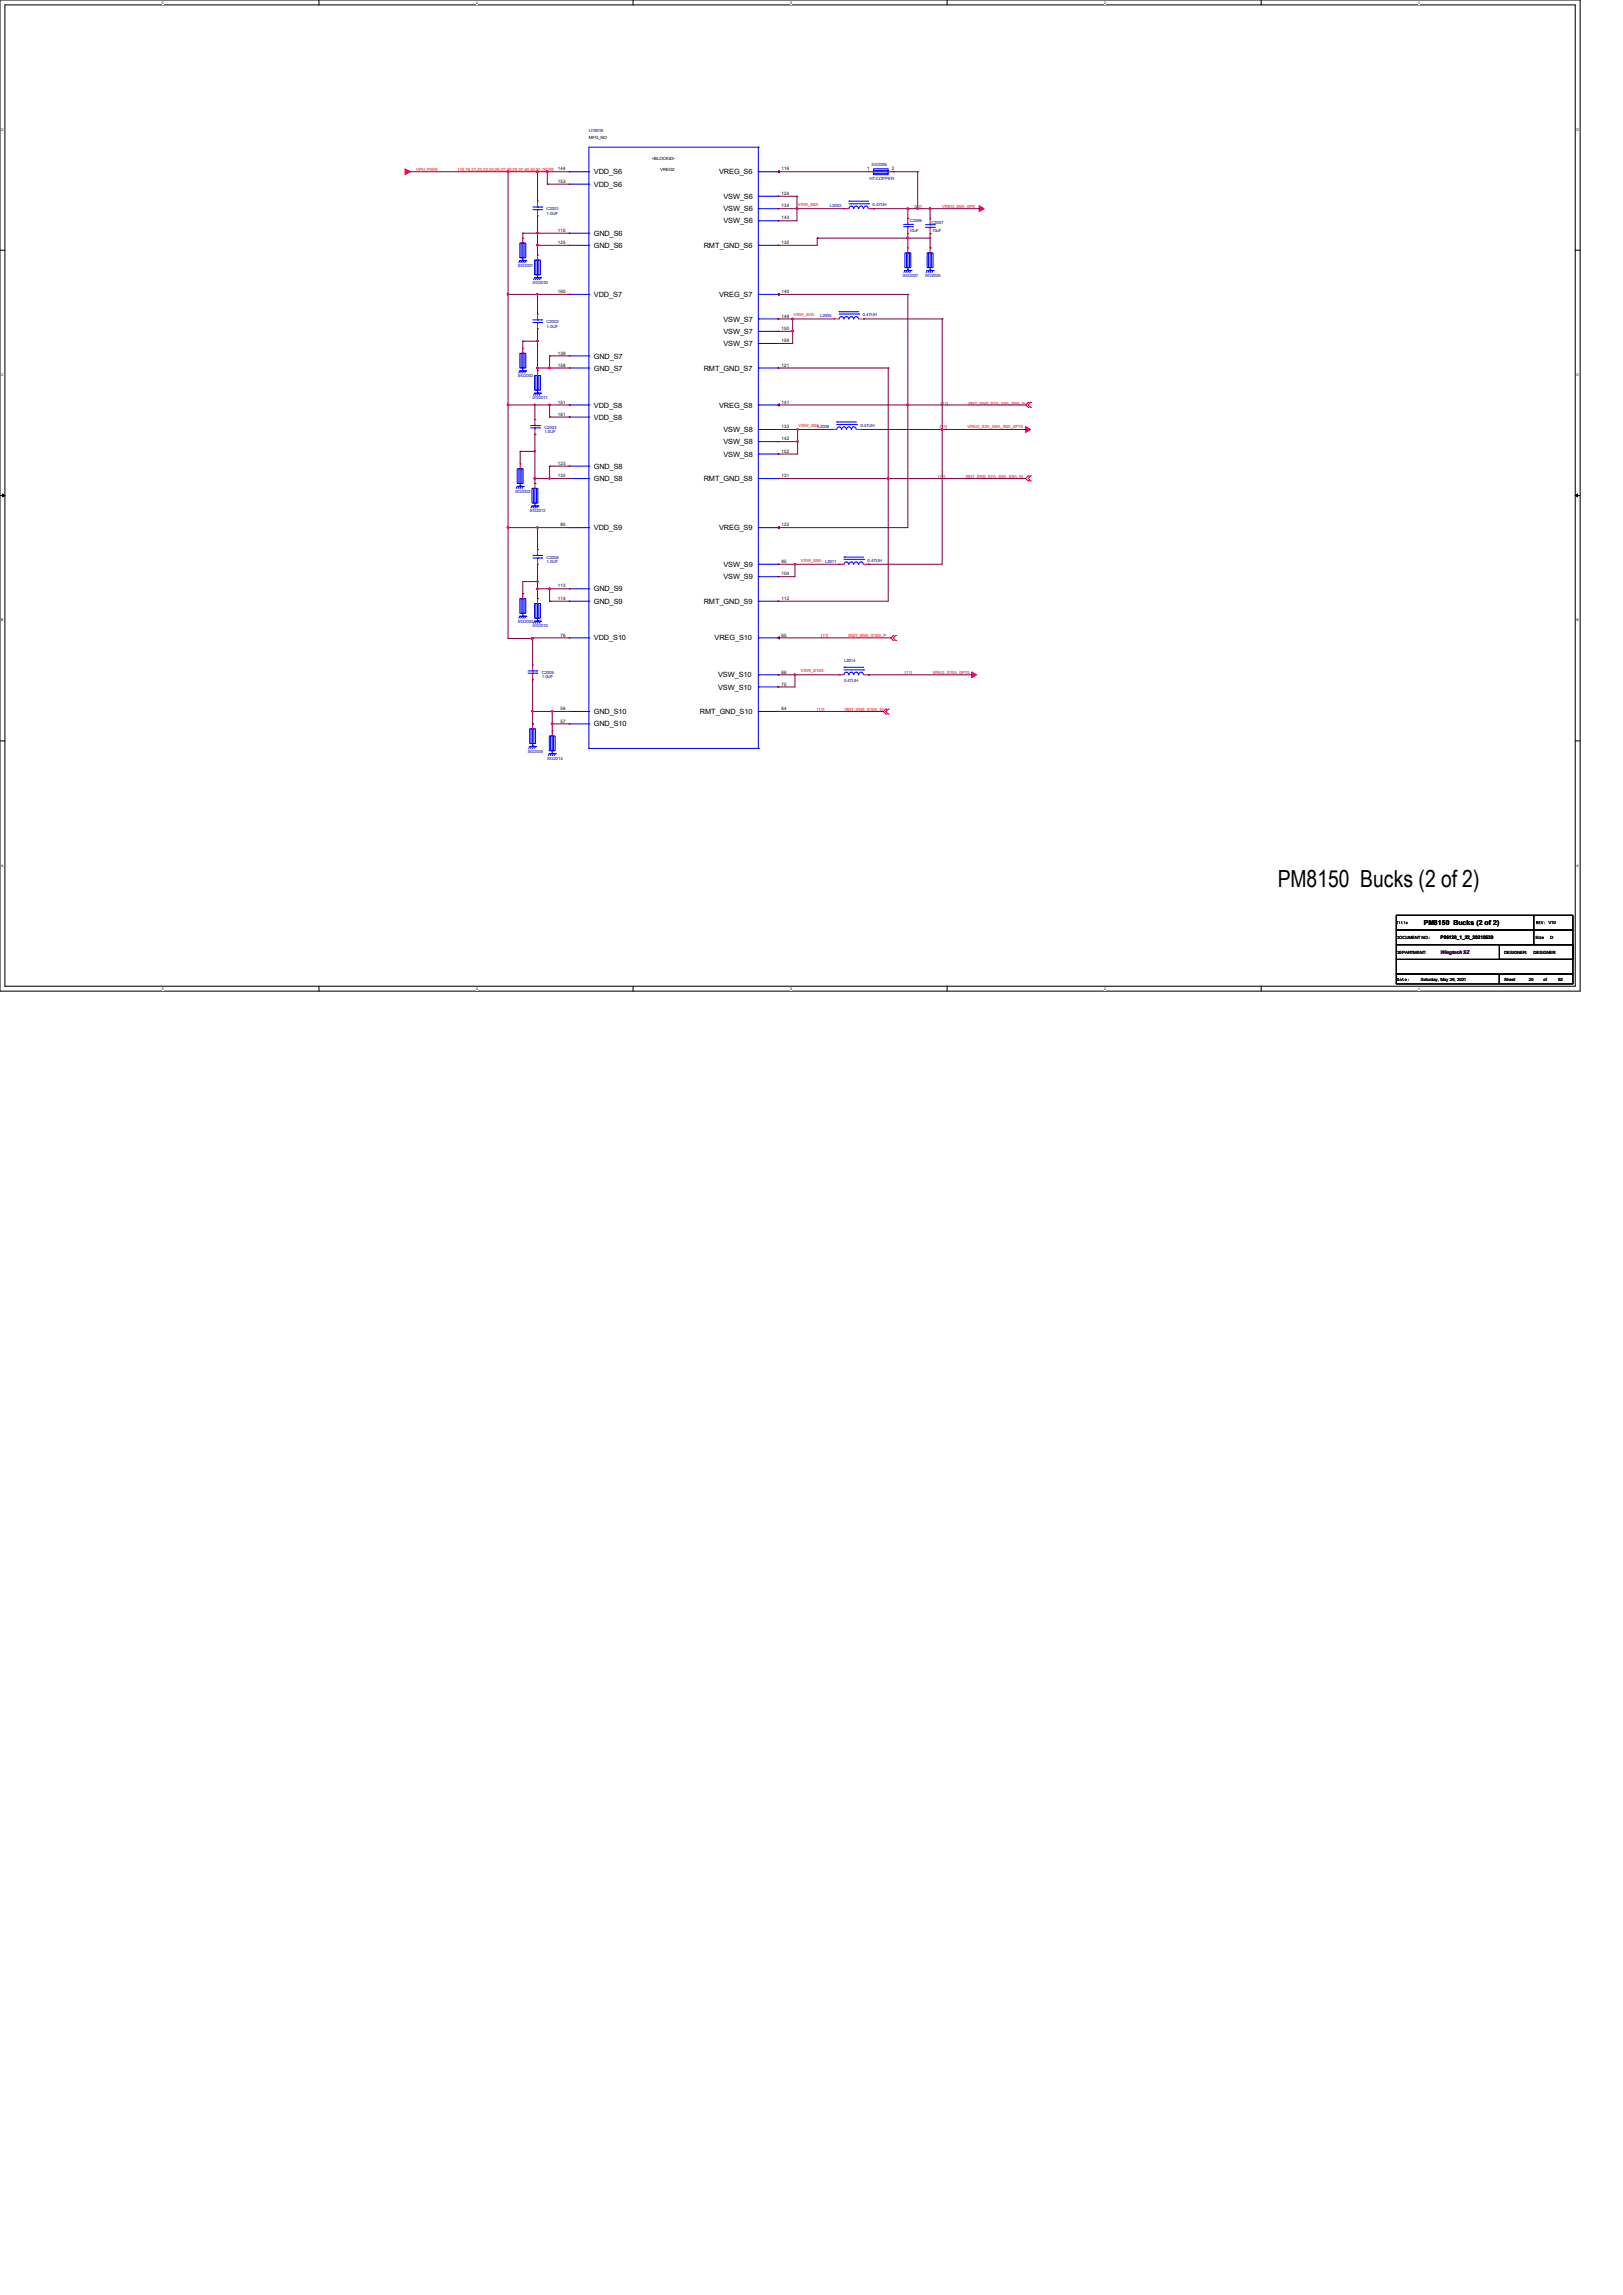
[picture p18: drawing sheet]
<svg xmlns="http://www.w3.org/2000/svg" width="210mm" height="297mm" viewBox="0 0 210 297" stroke-linecap="round" stroke-linejoin="round" font-family="sans-serif">
<defs><g id="words">
<text font-size="3" x="165.4" y="114.8">PM8150 Bucks (2 of 2)</text>
<g font-size=".9">
<text x="76.8" y="22.6">VDD_S6</text>
<text x="93" y="22.6">VREG_S6</text>
<text x="76.8" y="24.2">VDD_S6</text>
<text x="93.6" y="25.7">VSW_S6</text>
<text x="93.6" y="27.3">VSW_S6</text>
<text x="93.6" y="28.9">VSW_S6</text>
<text x="76.8" y="30.5">GND_S6</text>
<text x="76.8" y="32.1">GND_S6</text>
<text x="91.1" y="32.1">RMT_GND_S6</text>
<text x="76.8" y="38.4">VDD_S7</text>
<text x="93" y="38.4">VREG_S7</text>
<text x="93.6" y="41.6">VSW_S7</text>
<text x="76.8" y="46.4">GND_S7</text>
<text x="76.8" y="48">GND_S7</text>
<text x="91.1" y="48">RMT_GND_S7</text>
<text x="93.6" y="43.2">VSW_S7</text>
<text x="93.6" y="44.8">VSW_S7</text>
<text x="76.8" y="52.7">VDD_S8</text>
<text x="93" y="52.7">VREG_S8</text>
<text x="76.8" y="54.3">VDD_S8</text>
<text x="93.6" y="55.9">VSW_S8</text>
<text x="93.6" y="57.5">VSW_S8</text>
<text x="93.6" y="59.1">VSW_S8</text>
<text x="76.8" y="60.7">GND_S8</text>
<text x="76.8" y="62.3">GND_S8</text>
<text x="91.1" y="62.3">RMT_GND_S8</text>
<text x="76.8" y="68.6">VDD_S9</text>
<text x="93" y="68.6">VREG_S9</text>
<text x="76.8" y="76.5">GND_S9</text>
<text x="93.6" y="73.4">VSW_S9</text>
<text x="93.6" y="75">VSW_S9</text>
<text x="76.8" y="78.1">GND_S9</text>
<text x="76.8" y="82.9">VDD_S10</text>
<text x="91.1" y="78.1">RMT_GND_S9</text>
<text x="92.5" y="82.9">VREG_S10</text>
<text x="92.9" y="87.7">VSW_S10</text>
<text x="92.9" y="89.2">VSW_S10</text>
<text x="76.8" y="92.4">GND_S10</text>
<text x="76.8" y="94">GND_S10</text>
<text x="90.6" y="92.4">RMT_GND_S10</text>
<text x="184.2" y="119.8">PM8150 Bucks (2 of 2)</text>
</g>
<g font-size=".6" fill="#000080">
<text x="76.2" y="17.1">U1801E</text>
<text x="112.5" y="23.3">HT-COPPER</text>
<text x="112.8" y="21.5">SG2006</text>
<text x="70.7" y="27.2">C2001</text>
<text x="70.7" y="27.8">1.0UF</text>
<text x="107.4" y="26.8">L2002</text>
<text x="112.9" y="26.7">0.47UH</text>
<text x="117.7" y="30">10uF</text>
<text x="117.7" y="28.7">C2006</text>
<text x="120.5" y="29">C2007</text>
<text x="67" y="34.5">SG2001</text>
<text x="116.8" y="35.8">SG2007</text>
<text x="119.7" y="35.8">SG2008</text>
<text x="120.6" y="30">10uF</text>
<text x="68.9" y="36.7">SG2010</text>
<text x="70.7" y="41.8">C2002</text>
<text x="106.1" y="41.1">L2005</text>
<text x="111.6" y="40.9">0.47UH</text>
<text x="70.7" y="42.4">1.0UF</text>
<text x="67" y="48.8">SG2002</text>
<text x="68.9" y="51.7">SG2011</text>
<text x="70.4" y="55.5">C2003</text>
<text x="70.4" y="56.1">1.0UF</text>
<text x="111.3" y="55.2">0.47UH</text>
<text x="66.7" y="63.8">SG2003</text>
<text x="68.6" y="66.3">SG2012</text>
<text x="70.7" y="72.3">C2004</text>
<text x="70.7" y="72.9">1.0UF</text>
<text x="106.8" y="72.8">L2011</text>
<text x="112.3" y="72.7">0.47UH</text>
<text x="67" y="80.6">SG2004</text>
<text x="68.9" y="81.2">SG2013</text>
<text x="70.1" y="87.3">C2005</text>
<text x="70.1" y="87.8">1.0UF</text>
<text x="109.2" y="85.6">L2014</text>
<text x="109.2" y="88.3">0.47UH</text>
<text x="68.3" y="97.4">SG2005</text>
<text x="70.8" y="98.3">SG2014</text>
</g>
<g font-size=".6" fill="#f00">
<text x="53.8" y="22.1">VPH_PWR</text>
<text x="59.3" y="22.1">[18,19,21,22,23,24,26,27,28,29,37,40,48,51,78,79]</text>
<text x="103.2" y="26.7">VSW_S6A</text>
<text x="118.4" y="26.9">[21]</text>
<text x="121.9" y="26.9">VREG_S6A_0P9</text>
<text x="102.7" y="40.9">VSW_S7A</text>
<text x="121.7" y="52.5">[11]</text>
<text x="125.3" y="52.5">RMT_SNS_S7A_S8A_S9A_P</text>
<text x="103.3" y="55.2">VSW_S8AL2008</text>
<text x="121.6" y="55.4">[11]</text>
<text x="125.2" y="55.4">VREG_S7A_S8A_S9A_0P75</text>
<text x="121.4" y="61.9">[11]</text>
<text x="125" y="61.9">RMT_SNS_S7A_S8A_S9A_M</text>
<text x="103.6" y="72.7">VSW_S9A</text>
<text x="106.3" y="82.5">[11]</text>
<text x="109.8" y="82.5">RMT_SNS_S10A_P</text>
<text x="103.6" y="87">VSW_S10A</text>
<text x="117.1" y="87.3">[11]</text>
<text x="120.6" y="87.3">VREG_S10A_0P75</text>
<text x="105.7" y="92">[11]</text>
<text x="109.3" y="92">RMT_SNS_S10A_M</text>
</g>
<g font-size=".6">
<text x="72.2" y="22.1">144</text>
<text x="72.2" y="23.7">153</text>
<text x="76.2" y="18">MFG_NO</text>
<text x="84.3" y="20.7">&lt;BLOCKID&gt;</text>
<text x="85.4" y="22.1">VREG2</text>
<text x="101.1" y="22.1">116</text>
<text x="112.2" y="22.1">1</text>
<text x="115.4" y="22.1">2</text>
<text x="101.1" y="25.2">124</text>
<text x="101.1" y="26.8">134</text>
<text x="101.1" y="28.4">143</text>
<text x="72.2" y="30">115</text>
<text x="72.2" y="31.6">125</text>
<text x="101.1" y="31.6">135</text>
<text x="72.2" y="37.9">160</text>
<text x="101.1" y="37.9">140</text>
<text x="101.1" y="41.1">149</text>
<text x="72.2" y="45.9">139</text>
<text x="72.2" y="47.5">158</text>
<text x="101.1" y="42.7">150</text>
<text x="101.1" y="44.3">159</text>
<text x="101.1" y="47.5">121</text>
<text x="72.2" y="52.2">151</text>
<text x="72.2" y="53.8">161</text>
<text x="101.1" y="52.2">141</text>
<text x="101.1" y="55.4">133</text>
<text x="101.1" y="57">142</text>
<text x="101.1" y="58.6">152</text>
<text x="72.2" y="60.2">123</text>
<text x="72.2" y="61.8">132</text>
<text x="101.1" y="61.8">131</text>
<text x="72.5" y="68.1">85</text>
<text x="101.1" y="68.1">122</text>
<text x="72.2" y="76">113</text>
<text x="72.2" y="77.6">114</text>
<text x="101.1" y="72.9">95</text>
<text x="101.1" y="74.5">104</text>
<text x="101.1" y="77.6">112</text>
<text x="72.5" y="82.4">76</text>
<text x="101.1" y="82.4">65</text>
<text x="101.1" y="87.2">66</text>
<text x="101.1" y="88.7">75</text>
<text x="72.5" y="91.9">56</text>
<text x="72.5" y="93.5">57</text>
<text x="101.1" y="91.9">64</text>
<text x="200.4" y="119.6">V10</text>
<text x="180.7" y="121.5">DOCUMENT NO.:</text>
<text x="180.7" y="123.5">DEPARTMENT:</text>
<text x="186.4" y="121.6">P86120_1_22_20210529</text>
<text x="194.6" y="123.5">DESIGNER:</text>
<text x="198.5" y="123.5">DESIGNER</text>
<text x="198.7" y="121.5">Size</text>
<text x="200.6" y="121.5">D</text>
<text x="183.8" y="127">Saturday, May 29, 2021</text>
<text x="194.6" y="127">Sheet</text>
<text x="197.8" y="127">20</text>
<text x="199.7" y="127">of</text>
<text x="201.6" y="127">92</text>
</g>
<text font-size=".6" fill="#400040" x="186.4" y="123.5">Wingtech SZ</text>
<g font-size=".5">
<text x="21" y=".5">5</text>
<text x="61.6" y=".5">4</text>
<text x="102.2" y=".5">3</text>
<text x="142.9" y=".5">2</text>
<text x="183.5" y=".5">1</text>
<text x=".2" y="16.9">D</text>
<text x="204" y="16.9">D</text>
<text x=".2" y="48.6">C</text>
<text x="204" y="48.6">C</text>
<text x=".2" y="80.4">B</text>
<text x="204" y="80.4">B</text>
<text x=".2" y="112.1">A</text>
<text x="204" y="112.1">A</text>
<text x="21" y="128.1">5</text>
<text x="61.6" y="128.1">4</text>
<text x="102.2" y="128.1">3</text>
<text x="142.9" y="128.1">2</text>
<text x="183.5" y="128.1">1</text>
</g>
</g></defs>
<path d="M0 0h204.5v128.3h-204.5zM.6 .6h203.2v127h-203.2z" fill="none" stroke="#000" stroke-width=".13"/>
<g fill="#fff">
<path d="M21 .1h.2v.5h-.2z"/>
<path d="M21 127.7h.2v.5h-.2z"/>
</g>
<path d="M41.3 0v.6M41.3 127.6v.7" fill="none" stroke="#000" stroke-width=".13"/>
<g fill="#fff">
<path d="M61.6 .1h.2v.5h-.2z"/>
<path d="M61.6 127.7h.2v.5h-.2z"/>
</g>
<path d="M81.9 0v.6M81.9 127.6v.7" fill="none" stroke="#000" stroke-width=".13"/>
<g fill="#fff">
<path d="M102.2 .1h.2v.5h-.2z"/>
<path d="M102.2 127.7h.2v.5h-.2z"/>
</g>
<path d="M122.6 0v.6M122.6 127.6v.7" fill="none" stroke="#000" stroke-width=".13"/>
<g fill="#fff">
<path d="M142.9 .1h.2v.5h-.2z"/>
<path d="M142.9 127.7h.2v.5h-.2z"/>
</g>
<path d="M163.2 0v.6M163.2 127.6v.7" fill="none" stroke="#000" stroke-width=".13"/>
<g fill="#fff">
<path d="M183.5 .1h.2v.5h-.2z"/>
<path d="M183.5 127.7h.2v.5h-.2z"/>
<path d="M.2 16.5h.3v.5h-.3z"/>
<path d="M204 16.5h.3v.5h-.3z"/>
<path d="M.2 48.3h.3v.5h-.3z"/>
<path d="M204 48.3h.3v.5h-.3z"/>
</g>
<path d="M0 32.4h.6M203.8 32.4h.7" fill="none" stroke="#000" stroke-width=".13"/>
<g fill="#fff">
<path d="M.2 80h.2v.5h-.2z"/>
<path d="M204 80h.3v.5h-.3z"/>
</g>
<path d="M0 64.1h.6M203.8 64.1h.7" fill="none" stroke="#000" stroke-width=".13"/>
<path d="M.3 63.9l.3 .2-.3 .2zM203.8 64.1l.3-.2v.4z" fill="#000" stroke="#000" stroke-width=".13"/>
<g fill="#fff">
<path d="M.2 111.8h.3v.5h-.3z"/>
<path d="M204 111.8h.3v.5h-.3z"/>
</g>
<path d="M0 95.9h.6M203.8 95.9h.7M180.7 118.4h17.8v2h-17.8zM198.5 118.4h5v2h-5zM180.7 120.4h17.8v1.9h-17.8zM180.7 126.1h13.3v1.2h-13.3zM180.7 124.2h22.8v1.9h-22.8zM180.7 122.3h22.8v1.9h-22.8zM194 126.1h9.5v1.2h-9.5zM194 122.3h9.5v1.9h-9.5zM198.5 120.4h5v1.9h-5z" fill="none" stroke="#000" stroke-width=".13"/>
<g fill="#f00" stroke="#f00" stroke-width=".13">
<path d="M100.8 22.1v.3l-.1-.2z"/>
<path d="M100.8 37.9v.4l-.1-.2z"/>
<path d="M100.8 52.2v.4l-.1-.2z"/>
<path d="M100.7 68.3l.1-.2v.4z"/>
<path d="M100.8 82.4v.3l-.1-.2z"/>
<path d="M126.7 26.6l.6 .4-.6 .4z" fill-rule="evenodd"/>
<path d="M52.4 21.8l.6 .4-.6 .4z" fill-rule="evenodd"/>
<path d="M125.7 87l.7 .3-.7 .4z" fill-rule="evenodd"/>
<path d="M132.7 55.2l.6 .4-.6 .4z" fill-rule="evenodd"/>
</g>
<g fill="none" stroke="#f00" stroke-width=".13">
<path d="M67.6 30.8h.1M67.6 30.8v.7M69.6 33h.1M69.6 26h.1M69.6 27.9h.1M69.6 26v.7M69.6 27.3v.6M69.6 33v.7M73.7 22.2h.1M73.7 23.8h.1M73.7 30.2h.1M73.7 31.7h.1"/>
<path d="M73.7 38.1h.1M100.7 22.2h.1M100.7 25.4h.1M100.7 27h.1M100.7 28.6h.1M100.7 31.7h.1M100.7 38.1h.1M109.2 27h.1M109.2 27h.7M112.4 22.2h.1M112.4 27h.6M112.4 22.2h.6"/>
<path d="M113 27h.1M114.9 22.2h.7M115.6 22.2h.1M117.5 32.1h.1M117.5 28.3h.1M117.5 30.2h.1M117.5 28.3v.6M117.5 29.5v.7M117.5 32.1v.6M120.4 28.3h.1M120.4 30.2h.1M120.4 32.1h.1"/>
<path d="M120.4 28.3v.7M120.4 29.6v.6M120.4 32.1v.6M67.6 45.1h.1M67.6 45.1v.6M69.2 54.3h.1M69.2 56.2h.1M69.2 54.3v.6M69.2 55.6v.6M69.6 48h.1M69.6 40.6h.1M69.6 42.5h.1"/>
<path d="M69.6 40.6v.7M69.6 41.9v.6M69.6 48v.6M73.7 46.1h.1M73.7 47.6h.1M73.7 52.4h.1M73.7 54h.1M100.7 41.3h.1M100.7 42.9h.1M100.7 44.4h.1M100.7 47.6h.1M100.7 52.4h.1"/>
<path d="M100.7 55.6h.1M100.7 57.1h.1M100.7 58.8h.1M107.7 55.6h.1M107.7 55.6h.6M107.9 41.3h.1M107.9 41.3h.7M110.8 55.6h.7M111.1 41.3h.7M111.5 55.6h.1M111.8 41.3h.1M133.1 52.7h.1"/>
<path d="M133.1 52.1h.1M133.1 52.1l-.4 .3 .4 .3M133.3 52.1h.1M133.3 52.7h.1M133.3 52.1l-.2 .3 .2 .3M67.3 60h.1M67.3 60v.7M67.6 76.8h.1M67.6 76.8v.7M69.2 62.6h.1M69.2 62.6v.6M69.6 77.5h.1"/>
<path d="M69.6 71.1h.1M69.6 73h.1M69.6 71.1v.7M69.6 72.4v.6M69.6 77.5v.6M73.7 60.3h.1M73.7 61.9h.1M73.7 68.3h.1M73.7 76.2h.1M73.7 77.8h.1M100.7 61.9h.1M100.7 68.3h.1"/>
<path d="M100.7 73h.1M100.7 74.6h.1M100.7 77.8h.1M108.6 73h.1M108.6 73h.6M111.8 73h.6M112.4 73h.1M133.1 62.2h.1M133.1 61.6h.1M133.1 61.6l-.4 .3 .4 .3M133.3 61.6h.1M133.3 62.2h.1"/>
<path d="M133.3 61.6l-.2 .3 .2 .3M68.9 86.1h.1M68.9 88h.1M68.9 93.7h.1M68.9 86.1v.6M68.9 87.3v.7M68.9 93.7v.6M71.5 94.6h.1M71.5 94.6v.6M73.7 82.5h.1M73.7 92.1h.1M73.7 93.7h.1"/>
<path d="M100.7 82.5h.1M100.7 87.3h.1M100.7 88.9h.1M100.7 92.1h.1M108.6 87.3h.1M108.6 87.3h.6M111.8 87.3h.6M112.4 87.3h.1M114.6 92.4h.1M114.6 91.8h.1M114.6 91.8l-.3 .3 .3 .3M114.9 91.8h.1"/>
<path d="M114.9 92.4h.1M114.9 91.8l-.3 .3 .3 .3M115.6 82.9h.1M115.6 82.3h.1M115.6 82.3l-.3 .2 .3 .4M115.9 82.3h.1M115.9 82.9h.1M115.9 82.3l-.3 .2 .3 .4"/>
</g>
<g fill="#000">
<path d="M180.7 119.2h.3l-.1 .1v.3l-.1-.3zM181.1 119.2l.1 .1zM181 119.3h.2v.3zM181.4 119.2l.1 .1-.1 .1v.1l.1 .1-.1-.1-.1-.1zM181.6 119.2h.2v.4l-.1-.4zM181.9 119.3l.2 .1v.1h-.1h.1a.14 .14 0 0 1-.2 .1 .15 .15 0 0 1 0-.3zM182 119.4h.1z"/>
<path d="M180.7 119.2h.3l-.1 .1v.3l-.1-.3zM181.1 119.2l.1 .1zM181 119.3h.2v.3zM181.4 119.2l.1 .1-.1 .1v.1l.1 .1-.1-.1-.1-.1zM181.6 119.2h.2v.4l-.1-.4zM181.9 119.3l.2 .1v.1h-.1h.1a.14 .14 0 0 1-.2 .1 .15 .15 0 0 1 0-.3zM182 119.4h.1z"/>
<path d="M180.7 119.2h.3l-.1 .1v.3l-.1-.3zM181.1 119.2l.1 .1zM181 119.3h.2v.3zM181.4 119.2l.1 .1-.1 .1v.1l.1 .1-.1-.1-.1-.1zM181.6 119.2h.2v.4l-.1-.4zM181.9 119.3l.2 .1v.1h-.1h.1a.14 .14 0 0 1-.2 .1 .15 .15 0 0 1 0-.3zM182 119.4h.1z"/>
<path d="M198.8 119.2h.2l-.1 .2 .1 .2-.2-.2v.2zM198.8 119.2v.2l.2-.1zM199.1 119.2h.2h-.1v.2h.1h-.1v.1l.2 .1h-.3zM199.4 119.2l.2 .3 .1-.3-.1 .4zM199.9 119.3v.1zM199.9 119.5v.1z"/>
<path d="M198.8 119.2h.2l-.1 .2 .1 .2-.2-.2v.2zM198.8 119.2v.2l.2-.1zM199.1 119.2h.2h-.1v.2h.1h-.1v.1l.2 .1h-.3zM199.4 119.2l.2 .3 .1-.3-.1 .4zM199.9 119.3v.1zM199.9 119.5v.1z"/>
<path d="M198.8 119.2h.2l-.1 .2 .1 .2-.2-.2v.2zM198.8 119.2v.2l.2-.1zM199.1 119.2h.2h-.1v.2h.1h-.1v.1l.2 .1h-.3zM199.4 119.2l.2 .3 .1-.3-.1 .4zM199.9 119.3v.1zM199.9 119.5v.1z"/>
<path d="M180.8 126.6a.21 .21 0 0 1 .2 .2 .21 .21 0 0 1-.2 .2zM180.8 126.6v.3h.1a.16 .16 0 0 0 .1-.2 .16 .16 0 0 0-.2-.1zM181.1 126.7h.2l.1 .3-.3-.1v-.1h.2h-.2zM181.2 126.9a.07 .07 0 0 0 .1 0 .07 .07 0 0 0-.1 0zM181.4 126.7l.2-.1v.1h.1h-.1v.2l.1 .1-.2-.1zM181.8 126.7l.2 .1h-.2l.1 .1h.1a.14 .14 0 0 1-.2 0 .14 .14 0 0 1 0-.2zM181.9 126.7l.1 .1zM182.2 126.7h.1zM182.2 126.9l.1 .1z"/>
<path d="M180.8 126.6a.21 .21 0 0 1 .2 .2 .21 .21 0 0 1-.2 .2zM180.8 126.6v.3h.1a.16 .16 0 0 0 .1-.2 .16 .16 0 0 0-.2-.1zM181.1 126.7h.2l.1 .3-.3-.1v-.1h.2h-.2zM181.2 126.9a.07 .07 0 0 0 .1 0 .07 .07 0 0 0-.1 0zM181.4 126.7l.2-.1v.1h.1h-.1v.2l.1 .1-.2-.1zM181.8 126.7l.2 .1h-.2l.1 .1h.1a.14 .14 0 0 1-.2 0 .14 .14 0 0 1 0-.2zM181.9 126.7l.1 .1zM182.2 126.7h.1zM182.2 126.9l.1 .1z"/>
<path d="M180.8 126.6a.21 .21 0 0 1 .2 .2 .21 .21 0 0 1-.2 .2zM180.8 126.6v.3h.1a.16 .16 0 0 0 .1-.2 .16 .16 0 0 0-.2-.1zM181.1 126.7h.2l.1 .3-.3-.1v-.1h.2h-.2zM181.2 126.9a.07 .07 0 0 0 .1 0 .07 .07 0 0 0-.1 0zM181.4 126.7l.2-.1v.1h.1h-.1v.2l.1 .1-.2-.1zM181.8 126.7l.2 .1h-.2l.1 .1h.1a.14 .14 0 0 1-.2 0 .14 .14 0 0 1 0-.2zM181.9 126.7l.1 .1zM182.2 126.7h.1zM182.2 126.9l.1 .1z"/>
</g>
<g fill="none" stroke="#00f" stroke-width=".13">
<path d="M98.1 19h.1M98.1 19h-21.9v77.9M98.1 19v77.9M67.3 31.5h.7v1.9h-.7zM67.3 33.7h.1M67.3 33.7h.7M67.3 33.7l-.2 .3M67.4 31.5h.4v1.9h-.4zM67.5 33.7h.1M67.5 33.7l-.1 .3M67.6 31.5h.1M67.6 33.7h.1"/>
<path d="M67.6 31.5v2.2M67.8 33.7h.1M67.8 33.7l-.2 .3M68 33.7h.1M68 33.7l-.1 .3M69 27.1h1.1M69 26.8h1.1M69.2 33.7h.7v1.9h-.7zM69.2 35.9h.1M69.2 35.9h.7M69.2 35.9l-.2 .3M69.3 33.7h.4v1.9h-.4z"/>
<path d="M69.4 35.9h.1M69.4 35.9l-.1 .3M69.6 33.7h.1M69.6 35.9h.1M69.6 26.8h.1M69.6 27.1h.1M69.6 26.7v.1M69.6 27.1v.2M69.6 33.7v2.2M69.7 35.9h.1M69.7 35.9l-.1 .3M69.9 35.9h.1"/>
<path d="M69.9 35.9l-.1 .3M70.1 27.1h.1M70.1 26.8h.1M73.7 22.2h2.5M73.7 23.8h2.5M73.7 30.2h2.5M73.7 31.7h2.5M73.7 38.1h2.5M76.2 22.2h.1M76.2 23.8h.1M76.2 30.2h.1M76.2 31.7h.1"/>
<path d="M76.2 38.1h.1M98.1 22.2h.1M98.1 25.4h.1M98.1 27h.1M98.1 28.6h.1M98.1 31.7h.1M98.1 38.1h.1M98.1 22.2h2.6M98.1 31.7h2.6M98.1 38.1h2.6M98.1 25.4h2.6M98.1 27h2.6"/>
<path d="M98.1 28.6h2.6M109.9 26h.1M109.9 26h2.5M109.9 26.4h2.5M110.4 27a.3 .3 0 0 0-.3-.3 .3 .3 0 0 0-.2 .3M111.1 27a.3 .3 0 0 0-.3-.3 .3 .3 0 0 0-.3 .3M111.7 27a.3 .3 0 0 0-.3-.3 .3 .3 0 0 0-.3 .3M112.4 27a.3 .3 0 0 0-.3-.3 .3 .3 0 0 0-.3 .3M112.4 26.4h.1M113 22.1h1.9v.3h-1.9zM113 21.8h1.9v.8h-1.9zM113 22.2h1.9"/>
<path d="M114.9 22.2h.1M116.9 29.3h1.2M116.9 29h1.2M117.1 32.7h.8v1.9h-.8zM117.1 35h.1M117.1 35h.8M117.1 35l-.1 .3M117.3 32.7h.4v1.9h-.4zM117.3 35h.1M117.3 35l-.1 .3M117.5 32.7h.1M117.5 34.9h.1"/>
<path d="M117.5 29h.1M117.5 29.3h.1M117.5 28.9v.1M117.5 29.3v.2M117.5 32.7v2.2M117.6 35h.1M117.6 35l-.1 .3M117.9 35h.1M117.9 35l-.2 .3M118.1 29.3h.1M118.1 29h.1M119.8 29.4h1.1"/>
<path d="M119.8 29.1h1.1M120 32.7h.7v1.9h-.7zM120 35h.1M120 35h.7M120 35l-.2 .3M120.1 32.7h.4v1.9h-.4zM120.2 35h.1M120.2 35l-.1 .3M120.4 29.1h.1M120.4 29.4h.1M120.4 32.7h.1M120.4 34.9h.1"/>
<path d="M120.4 29v.1M120.4 29.4v.2M120.4 32.7v2.2M120.5 35h.1M120.5 35l-.1 .3M120.7 35h.1M120.7 35l-.1 .3M120.9 29.4h.1M120.9 29.1h.1M67.3 45.7h.7v1.9h-.7zM67.3 48h.1M67.3 48h.7"/>
<path d="M67.3 48l-.2 .3M67.4 45.7h.4v1.9h-.4zM67.5 48h.1M67.5 48l-.1 .3M67.6 45.7h.1M67.6 48h.1M67.6 45.7v2.3M67.8 48h.1M67.8 48l-.2 .3M68 48h.1M68 48l-.1 .3M68.7 55.4h1.1"/>
<path d="M68.7 55.1h1.1M69 41.7h1.1M69 41.4h1.1M69.2 48.6h.7v1.9h-.7zM69.2 50.9h.1M69.2 50.9h.7M69.2 50.9l-.2 .2M69.2 55.1h.1M69.2 55.4h.1M69.2 54.9v.2M69.2 55.4v.2M69.3 48.6h.4v1.9h-.4z"/>
<path d="M69.4 50.9h.1M69.4 50.9l-.1 .2M69.6 48.6h.1M69.6 50.8h.1M69.6 41.4h.1M69.6 41.7h.1M69.6 41.3v.1M69.6 41.7v.2M69.6 48.6v2.2M69.7 50.9h.1M69.7 50.9l-.1 .2M69.8 55.4h.1"/>
<path d="M69.8 55.1h.1M69.9 50.9h.1M69.9 50.9l-.1 .2M70.1 41.7h.1M70.1 41.4h.1M73.7 46.1h2.5M73.7 47.6h2.5M73.7 52.4h2.5M73.7 54h2.5M76.2 46.1h.1M76.2 47.6h.1M76.2 52.4h.1"/>
<path d="M76.2 54h.1M98.1 41.3h.1M98.1 42.9h.1M98.1 44.4h.1M98.1 47.6h.1M98.1 52.4h.1M98.1 55.6h.1M98.1 57.1h.1M98.1 58.8h.1M98.1 47.6h2.6M98.1 52.4h2.6M98.1 41.3h2.6"/>
<path d="M98.1 42.9h2.6M98.1 44.4h2.6M98.1 55.6h2.6M98.1 57.1h2.6M98.1 58.8h2.6M108.3 54.6h.1M108.3 54.6h2.5M108.3 54.9h2.5M108.6 41.3a.3 .3 0 0 1 .3-.3 .3 .3 0 0 1 .3 .3M108.6 40.3h.1M108.6 40.3h2.5M108.6 40.6h2.5"/>
<path d="M108.9 55.6a.3 .3 0 0 0-.3-.4 .3 .3 0 0 0-.3 .4M109.2 41.3a.3 .3 0 0 1 .3-.3 .3 .3 0 0 1 .3 .3M109.5 55.6a.3 .3 0 0 0-.3-.4 .3 .3 0 0 0-.3 .4M109.9 41.3a.3 .3 0 0 1 .3-.3 .3 .3 0 0 1 .2 .3M110.1 55.6a.3 .3 0 0 0-.2-.4 .3 .3 0 0 0-.3 .4M110.5 41.3a.3 .3 0 0 1 .3-.3 .3 .3 0 0 1 .3 .3M110.8 55.6a.3 .3 0 0 0-.3-.4 .3 .3 0 0 0-.3 .4M110.8 54.9h.1M111.1 40.6h.1M66.9 60.7h.8v1.9h-.8zM66.9 62.9h.1M66.9 62.9h.8"/>
<path d="M66.9 62.9l-.1 .3M67.1 60.7h.4v1.9h-.4zM67.2 62.9h.1M67.2 62.9l-.1 .3M67.3 77.5h.7v1.9h-.7zM67.3 79.8h.1M67.3 79.8h.7M67.3 79.8l-.2 .2M67.3 60.7h.1M67.3 62.9h.1M67.3 60.7v2.2M67.4 77.5h.4v1.9h-.4z"/>
<path d="M67.4 62.9h.1M67.4 62.9l-.1 .3M67.5 79.8h.1M67.5 79.8l-.1 .2M67.6 77.5h.1M67.6 79.7h.1M67.6 77.5v2.2M67.7 62.9h.1M67.7 62.9l-.1 .3M67.8 79.8h.1M67.8 79.8l-.2 .2M68 79.8h.1"/>
<path d="M68 79.8l-.1 .2M68.8 63.2h.8v1.9h-.8zM68.8 65.5h.1M68.8 65.5h.8M68.8 65.5l-.1 .2M69 72.2h1.1M69 71.9h1.1M69 63.2h.4v1.9h-.4zM69.1 65.5h.1M69.1 65.5l-.1 .2M69.2 78.1h.7v1.9h-.7zM69.2 63.2h.1"/>
<path d="M69.2 65.4h.1M69.2 63.2v2.2M69.3 78.1h.4v1.9h-.4zM69.3 65.5h.1M69.3 65.5l-.1 .2M69.6 78.1h.1M69.6 71.9h.1M69.6 72.2h.1M69.6 71.8v.1M69.6 72.2v.2M69.6 78.1v2.2M69.6 65.5h.1"/>
<path d="M69.6 65.5l-.1 .2M70.1 72.2h.1M70.1 71.9h.1M73.7 60.3h2.5M73.7 61.9h2.5M73.7 68.3h2.5M73.7 76.2h2.5M73.7 77.8h2.5M76.2 60.3h.1M76.2 61.9h.1M76.2 68.3h.1M76.2 76.2h.1"/>
<path d="M76.2 77.8h.1M98.1 61.9h.1M98.1 68.3h.1M98.1 73h.1M98.1 74.6h.1M98.1 77.8h.1M98.1 61.9h2.6M98.1 68.3h2.6M98.1 77.8h2.6M98.1 73h2.6M98.1 74.6h2.6M109.2 73a.3 .3 0 0 1 .3-.3 .3 .3 0 0 1 .3 .3"/>
<path d="M109.2 72.1h.1M109.2 72.1h2.6M109.2 72.4h2.6M109.9 73a.3 .3 0 0 1 .3-.3 .3 .3 0 0 1 .2 .3M110.5 73a.3 .3 0 0 1 .3-.3 .3 .3 0 0 1 .3 .3M111.1 73a.3 .3 0 0 1 .3-.3 .3 .3 0 0 1 .3 .3M111.8 72.4h.1M68.3 87.1h1.2M68.3 86.8h1.2M68.5 94.3h.8v1.9h-.8zM68.5 96.6h.1M68.5 96.6h.8"/>
<path d="M68.5 96.6l-.1 .3M68.7 94.3h.4v1.9h-.4zM68.8 96.6h.1M68.8 96.6l-.1 .3M68.9 86.8h.1M68.9 87.1h.1M68.9 94.3h.1M68.9 96.5h.1M68.9 86.7v.1M68.9 87.1v.2M68.9 94.3v2.2M69 96.6h.1"/>
<path d="M69 96.6l-.1 .3M69.2 80.4h.1M69.2 80.4h.7M69.2 80.4l-.2 .2M69.3 96.6h.1M69.3 96.6l-.1 .3M69.4 80.4h.1M69.4 80.4l-.1 .2M69.5 87.1h.1M69.5 86.8h.1M69.6 80.3h.1M69.7 80.4h.1"/>
<path d="M69.7 80.4l-.1 .2M69.9 80.4h.1M69.9 80.4l-.1 .2M71.1 95.2h.7v2h-.7zM71.1 97.5h.1M71.1 97.5h.7M71.1 97.5l-.1 .3M71.2 95.2h.4v2h-.4zM71.3 97.5h.1M71.3 97.5l-.1 .3M71.5 95.2h.1M71.5 97.5h.1"/>
<path d="M71.5 95.2v2.3M71.6 97.5h.1M71.6 97.5l-.1 .3M71.8 97.5h.1M71.8 97.5l-.1 .3M73.7 82.5h2.5M73.7 92.1h2.5M73.7 93.7h2.5M76.2 96.9h.1M76.2 82.5h.1M76.2 92.1h.1M76.2 93.7h.1"/>
<path d="M76.2 96.9h21.9M98.1 96.9h.1M98.1 82.5h.1M98.1 87.3h.1M98.1 88.9h.1M98.1 92.1h.1M98.1 82.5h2.6M98.1 92.1h2.6M98.1 87.3h2.6M98.1 88.9h2.6M109.2 86.4h.1M109.2 86.4h2.6"/>
<path d="M109.2 86.7h2.6M109.8 87.3a.3 .3 0 0 0-.3-.3 .3 .3 0 0 0-.3 .3M110.4 87.3a.3 .3 0 0 0-.3-.3 .3 .3 0 0 0-.2 .3M111.1 87.3a.3 .3 0 0 0-.3-.3 .3 .3 0 0 0-.3 .3M111.7 87.3a.3 .3 0 0 0-.3-.3 .3 .3 0 0 0-.3 .3M111.8 86.7h.1"/>
</g>
<g fill="none" stroke="#800040" stroke-width=".13">
<path d="M53 22.2h20.7M65.7 22.2h.1M65.7 38.1h.1M65.7 22.2v60.4M65.7 38.1h8M67.6 30.2h.1M67.6 30.2v.6M67.6 30.2h6.1M69.6 31.7h.1M69.6 22.2h.1M69.6 30.2h.1M69.6 38.1h.1"/>
<path d="M69.6 31.7h4.1M69.6 22.2v3.8M69.6 27.9v5.1M69.6 38.1v2.5M70.8 23.8h.1M70.8 22.2h.1M70.8 23.8h2.9M70.8 22.2v1.6M73.7 38.1h.1M100.7 27h.1M100.7 28.6h.1M100.7 22.2h.1"/>
<path d="M100.7 25.4h.1M100.7 31.7h.1M100.7 38.1h.1M100.7 27h8.5M100.7 22.2h11.7M100.7 25.4h2.4M100.7 38.1h16.8M103.1 27h.1M103.1 25.4h.1M103.1 25.4v3.2h-2.4M105.7 30.8h.1M105.7 30.8v.9h-5"/>
<path d="M105.7 30.8h14.7M113 27h.1M113 27h13.7M115.6 22.2h.1M115.6 22.2h3.1M117.5 27h.1M117.5 30.8h.1M117.5 38.1h.1M117.5 27v1.3M117.5 30.2v1.9M117.5 38.1v30.2h-16.8M118.7 22.2h.1"/>
<path d="M118.7 27h.1M118.7 22.2v4.8M120.4 27h.1M120.4 30.2h.1M120.4 32.1h.1M120.4 27v1.3M120.4 30.2v1.9M65.7 52.4h.1M65.7 52.4h8M67.3 58.4h.1M67.3 58.4h1.9M67.3 58.4v1.6"/>
<path d="M67.6 44.2h.1M67.6 44.2v.9M67.6 44.2h2M69.2 52.4h.1M69.2 56.2h.1M69.2 52.4v1.9M69.2 56.2v6.4M69.6 47.6h.1M69.6 44.2h.1M69.6 42.5v5.5M69.6 47.6h4.1M71.1 46.1h.1"/>
<path d="M71.1 47.6h.1M71.1 54h.1M71.1 52.4h.1M71.1 46.1h2.6M71.1 46.1v1.5M71.1 52.4v1.6M71.1 54h2.6M73.7 54h.1M73.7 52.4h.1M100.7 52.4h.1M100.7 55.6h.1M100.7 58.8h.1"/>
<path d="M100.7 57.1h.1M100.7 47.6h.1M100.7 42.9h.1M100.7 44.4h.1M100.7 41.3h.1M100.7 47.6h14.2M100.7 52.4h32M100.7 55.6h7M100.7 57.1h2.5M100.7 41.3h7.2M100.7 42.9h1.9M102.6 41.3h.1"/>
<path d="M102.6 42.9h.1M102.6 41.3v3.1h-1.9M103.2 55.6h.1M103.2 57.1h.1M103.2 55.6v3.2h-2.5M111.5 55.6h21.2M111.8 41.3h10.1M114.9 47.6h.1M114.9 47.6v30.2h-14.2M117.5 52.4h.1M121.9 55.6h.1M121.9 41.3h.1"/>
<path d="M121.9 41.3v31.7h-9.5M132.7 55.6h.1M65.7 68.3h.1M65.7 68.3h8M67.6 76.8h.1M69.2 61.9h.1M69.2 62.6h.1M69.2 61.9h4.5M69.6 75.3h.1M69.6 68.3h.1M69.6 77.5h.1M69.6 76.2h.1"/>
<path d="M69.6 68.3v2.8M69.6 73v4.5M69.6 75.3h-2v1.5M69.6 76.2h4.1M71.1 60.3h.1M71.1 77.8h.1M71.1 76.2h.1M71.1 61.9h.1M71.1 60.3v1.6M71.1 76.2v1.6M71.1 60.3h2.6M71.1 77.8h2.6"/>
<path d="M100.7 77.8h.1M100.7 73h.1M100.7 74.6h.1M100.7 68.3h.1M100.7 61.9h.1M100.7 73h7.9M100.7 61.9h32M102.9 73h.1M102.9 73v1.6h-2.2M112.4 73h.1M114.9 61.9h.1M65.7 82.6h.1"/>
<path d="M65.7 82.6h3.2M68.8 82.6h.1M68.8 82.5h.1M68.8 82.5h4.9M68.8 82.5v.1M68.9 82.6h.1M68.9 92.1h.1M68.9 93.7h.1M68.9 92.1h4.8M68.9 82.6v3.5M68.9 88v5.7M71.5 93.7h.1"/>
<path d="M71.5 92.1h.1M71.5 93.7h2.2M71.5 92.1v2.5M73.7 92.1h.1M100.7 92.1h.1M100.7 87.3h.1M100.7 88.9h.1M100.7 82.5h.1M100.7 92.1h13.6M100.7 82.5h14.6M100.7 87.3h7.9M102.9 87.3h.1"/>
<path d="M102.9 87.3v1.6h-2.2M112.4 87.3h.1M112.4 87.3h13.3"/>
</g>
<g fill="#f0f" stroke="#f0f" stroke-width=".13">
<circle cx="117.5" cy="27" r=".11"/>
<circle cx="103.1" cy="27" r=".11"/>
<circle cx="118.7" cy="27" r=".11"/>
<circle cx="120.3" cy="27" r=".11"/>
<circle cx="69.5" cy="44.1" r=".11"/>
<circle cx="68.8" cy="82.6" r=".11"/>
<circle cx="65.7" cy="52.4" r=".11"/>
<circle cx="65.7" cy="68.3" r=".11"/>
<circle cx="70.8" cy="22.2" r=".11"/>
<circle cx="69.5" cy="22.2" r=".11"/>
<circle cx="71.1" cy="47.6" r=".11"/>
<circle cx="69.5" cy="47.6" r=".11"/>
<circle cx="69.2" cy="58.4" r=".11"/>
<circle cx="65.7" cy="22.2" r=".11"/>
<circle cx="65.7" cy="38.1" r=".11"/>
<circle cx="117.5" cy="30.8" r=".11"/>
<circle cx="102.8" cy="87.3" r=".11"/>
<circle cx="69.5" cy="68.3" r=".11"/>
<circle cx="102.8" cy="73" r=".11"/>
<circle cx="103.2" cy="55.6" r=".11"/>
<circle cx="103.2" cy="57.1" r=".11"/>
<circle cx="102.6" cy="41.3" r=".11"/>
<circle cx="102.6" cy="42.9" r=".11"/>
<circle cx="69.5" cy="31.7" r=".11"/>
<circle cx="71.4" cy="93.7" r=".11"/>
<circle cx="71.4" cy="92.1" r=".11"/>
<circle cx="117.5" cy="52.4" r=".11"/>
<circle cx="114.9" cy="61.9" r=".11"/>
<circle cx="69.5" cy="30.2" r=".11"/>
<circle cx="69.5" cy="38.1" r=".11"/>
<circle cx="71.1" cy="52.4" r=".11"/>
<circle cx="69.2" cy="52.4" r=".11"/>
<circle cx="69.5" cy="76.2" r=".11"/>
<circle cx="71.1" cy="76.2" r=".11"/>
<circle cx="69.5" cy="75.2" r=".11"/>
<circle cx="68.9" cy="92.1" r=".11"/>
<circle cx="120.3" cy="30.8" r=".11"/>
<circle cx="71.1" cy="61.9" r=".11"/>
<circle cx="69.2" cy="61.9" r=".11"/>
<circle cx="121.9" cy="55.6" r=".11"/>
</g>
<use href="#words"/>
</svg>
